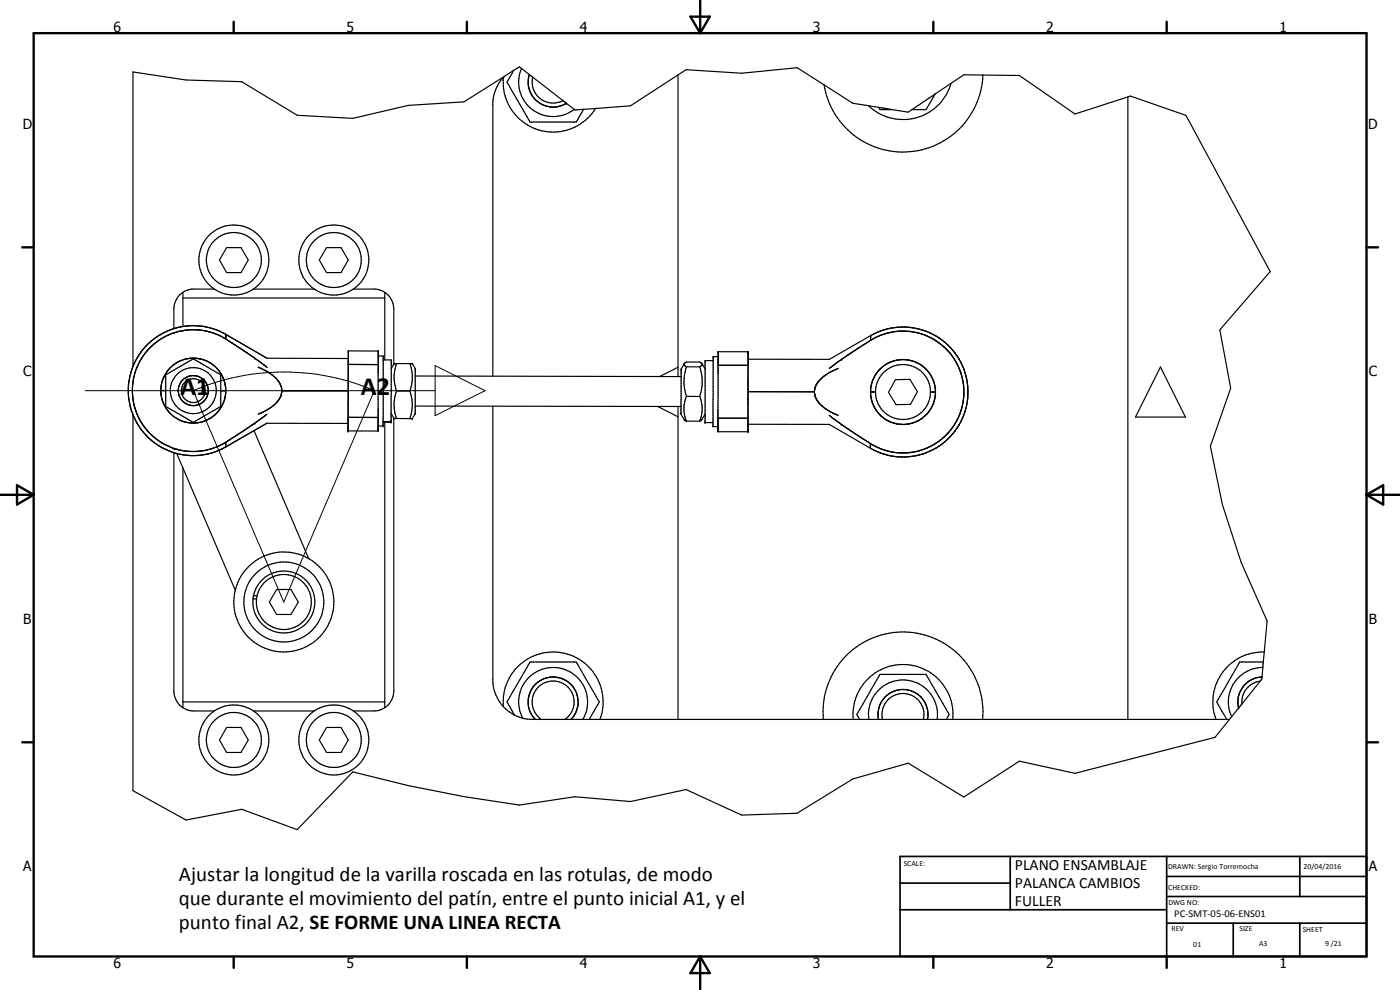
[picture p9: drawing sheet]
<svg xmlns="http://www.w3.org/2000/svg" width="420mm" height="297mm" viewBox="0 0 420 297" stroke-linecap="round" stroke-linejoin="round" font-family="sans-serif">
<defs><g id="words">
<g font-size="7.9">
<text x="54.1" y="118.6">A1</text>
<text x="108.3" y="118.6">A2</text>
</g>
<g font-size="6.3">
<text x="53.7" y="264.4">Ajustar la longitud de la varilla roscada en las rotulas, de modo</text>
<text x="53.7" y="271.6">que durante el movimiento del patín, entre el punto inicial A1, y el</text>
<text x="53.7" y="278.8">punto final A2, SE FORME UNA LINEA RECTA</text>
</g>
<g font-size="4.7">
<text x="304.6" y="261.1">PLANO ENSAMBLAJE</text>
<text x="304.6" y="266.5">PALANCA CAMBIOS</text>
<text x="304.6" y="271.9">FULLER</text>
</g>
<g font-size="4.2">
<text x="34" y="9.6">6</text>
<text x="104" y="9.6">5</text>
<text x="174" y="9.6">4</text>
<text x="244" y="9.6">3</text>
<text x="314" y="9.6">2</text>
<text x="384" y="9.6">1</text>
<text x="6.8" y="38.7">D</text>
<text x="410.6" y="38.7">D</text>
<text x="7" y="112.9">C</text>
<text x="410.8" y="112.9">C</text>
<text x="7" y="187.1">B</text>
<text x="410.8" y="187.1">B</text>
<text x="7" y="261.4">A</text>
<text x="410.8" y="261.4">A</text>
<text x="34" y="290.4">6</text>
<text x="104" y="290.4">5</text>
<text x="174" y="290.4">4</text>
<text x="244" y="290.4">3</text>
<text x="314" y="290.4">2</text>
<text x="384" y="290.4">1</text>
</g>
<text font-size="3.1" x="352.4" y="275.2">PC-SMT-05-06-ENS01</text>
<g font-size="2.4">
<text x="271.2" y="259.7">SCALE:</text>
<text x="350.6" y="260.8">DRAWN: Sergio Torremocha</text>
<text x="391.2" y="260.6">20/04/2016</text>
<text x="350.6" y="267">CHECKED:</text>
<text x="350.6" y="271.4">DWG NO:</text>
<text x="351.6" y="279.3">REV</text>
<text x="372" y="279.4">SIZE</text>
<text x="391" y="279.6">SHEET</text>
<text x="358.1" y="284.1">01</text>
<text x="377.9" y="283.8">A3</text>
<text x="397.7" y="283.8">9 /21</text>
</g>
</g></defs>
<g fill="none" stroke="#000" stroke-width=".35">
<path d="M151.1 23.2a15 15 0 0 0 10.1 15.7 15 15 0 0 0 17.6-6.3M151.4 22.9l-12.2 7.7-16.7 1-16.6 3.9-16.7-.9-16.7-10.1-16.7-.5-15.9-2.4v88.4M151.4 22.9a12 12 0 0 0-3.5 7.7v82.3M154.1 21.1l-2.7 1.8M154.1 21.1l-2 3.5 7 12h13.8l2.3-3.8M156.5 20.5l-.6-.4-1.8 1M156.5 20.5l2.3 1.9M156.5 20.5a10.3 10.3 0 0 0 3.2 12.3 10.3 10.3 0 0 0 12.6 0M158.8 22.4a7.5 7.5 0 0 0 2.6 8.1 7.5 7.5 0 0 0 8.6 .5M158.8 22.4l1.1 .8M159.9 23.2a6.3 6.3 0 0 0 2.2 6.4 6.3 6.3 0 0 0 6.8 .6M159.9 23.2l9 7"/>
<path d="M168.9 30.2l1.1 .8M170 31l2.3 1.8M172.3 32.8l.2 .2 2.7-.2M178.8 32.6l-3.6 .2M203.5 22.5v90.5M247.3 25.4l8.6 5.6 4.7 .7M247.3 25.4l-8.1-5.1-16.6 1.7-16.7-1.1-16.7 10.8-10.4 .9M260.6 31.7l3.1 .5M263.7 32.2l4.1 .7M263.7 32.2l.4 .7h3.7M267.8 32.9l4.8 .8 1.1-.8M280.6 28.2l-6.9 4.7"/>
<path d="M280.6 28.2l-2.7 4.7h-4.2M285.4 25l-4.8 3.2M285.4 25a15 15 0 0 1-24.8 6.7M295 22.5l-5.7-.1-3.9 2.6M295 22.5l10.9 .1 16.7 11.6 15.9-5.1M295 22.5a24 24 0 0 1-22.5 23.1 24 24 0 0 1-25.2-20.2M338.5 29.1l.8-.3 16.6 5.8 25.3 46.9-15.1 17.5 3.2 17.5-6 17.4 3.5 17.5 5.7 17.4 7.8 17.5-.9 9.3M338.5 29.1v186.8M68 74.3h4.3l2.2 3.7-2.2 3.8h-4.3l-2.1-3.8zM98 74.3h4.4l2.1 3.7-2.1 3.8h-4.4l-2.2-3.8zM54.9 87.7v10.3M54.9 89.4h60.6"/>
<path d="M56.7 99l-3 .4-2.4 .8M57.4 98.9l2.6 .1 2.8 .6M57.4 98.9a18.1 18.1 0 0 0-10.3 3.6M58.6 98.9l3.6 .5M62.4 99.4l2.8 1M64 99.9l3.8 1.8M64.3 86.7h-6.7a6 6 0 0 0-5.4 6v5.9M76.1 86.7h18.2M106.1 86.7h6.7a6.1 6.1 0 0 1 5.4 6v16.6M115.5 87.7v20.3M266.3 99.9l-.6 .2M268.7 99.5l-2.6 .5-2.1 .8"/>
<path d="M269.9 99.4l-2 .2M271.6 99.4l3.1 .3M272.3 99.4h-3.2M273 99.4l2.4 .5 3 1M275.4 99.9l1.1 .3M39.7 117.8l.2 1.8M39.7 117.8l.1 .6M39.7 116.5v1.3M39.8 118.4l.2 1.9M39.9 114.8l-.2 1.7M39.9 119.6v.1M39.9 119.6l.3 1.9 .8 2.4"/>
<path d="M40.1 113.5l-.4 3M40.4 112.2l-.3 1.2M41.3 109.9l-.7 1.7M41.8 108.8l-1.1 2.4-.8 3.4M42.1 108.2l-.7 1.3M43.3 106.3l-.9 1.4M45.8 103.7l-2.2 2.2M46.7 102.9a16.3 16.3 0 0 0-4.7 5.5M48.3 117.2h1.4M48.3 116.2a9.6 9.6 0 0 0 1.4 6M48.4 115.7l-.1 .5M48.8 113.9l-.5 2.3"/>
<path d="M49.7 112.4l7.2-4.1a1.31 1.31 0 0 1 2.2 0l7.1 4.1v9.6l-8.2 4.7-8.3-4.7zM50.2 111.4l-1.4 2.5M50.5 111l-.3 .4M50.7 100.5l-2.7 1.4-2 1.4M51.1 110.3l-.9 1.1M51.1 110.3l-.6 .7M51.5 110l-.4 .3M51.8 109.6l-.3 .4M51.8 109.6l-.7 .7M52.2 109.4l-.4 .2M52.6 109.1l-.8 .5M52.6 109.1l-.4 .2"/>
<path d="M57.1 107.5h1.9M57.1 107.5l-.5 .1M57.1 107.5a10.5 10.5 0 0 0-4.5 1.6M59 107.5l1.4 .3M60.4 107.7l1.4 .5M61.8 108.2l.8 .4M62.6 108.6l1.9 1.4M64.5 110l.7 .7M65.2 110.7a9.9 9.9 0 0 1 2.6 6.5M65.2 110.7l.4 .3M65.9 111.4l.7 1.2M66.2 100.8l.5 .3"/>
<path d="M66.2 117.2h1.6M66.8 101.2l1 .5M66.8 113.1l.4 .8M67.8 100.3a19.5 19.5 0 0 0-29.3 16.9 19.5 19.5 0 0 0 29.2 16.9M67.8 100.3v1.4M67.8 117.2a9.6 9.6 0 0 1-1.4 5M67.8 100.3l12.3 7.2 24.5 .1M67.8 101.7l3 1.9M70.8 103.6l3.7 2.5M70.8 103.6l1 .7M74.5 106.1l1.1 .8M75.6 106.9l3.1 2.2"/>
<path d="M77.5 110.2l2.3 1.1 1.9 1.2M78.7 109.1l1 .8M79.7 109.9l.4 .3M81.7 112.5l.5 .4M81.7 112.5l1.1 .9M82.2 113l.6 .4M82.8 113.4l.4 .5M83.2 113.9l.3 .4M83.5 114.3l1 1.9M84.5 116.2v.3M84.5 116.2a4.6 4.6 0 0 1-1 3.9M84.5 116.5v.3"/>
<path d="M84.6 117.3h19.9M104.5 109.3l9 .1M104.6 107.6v-2.3h8.9v4.1M104.6 107.6l-.1 21.7h9v-19.9M104.6 107.6l-.1 .6M113.5 106.8h1.5v18.2v2.8h-1.5M115 108h2.4v10.2v8.4h-2.4l2.4-.2M117.4 110.6l.9-1.5h5.5l.8 1.5v13.5l-.9 1.5h-.7M119 117.3a11.6 11.6 0 0 0 0 8.3M119 109.1a11.4 11.4 0 0 0 0 8.2M119 117.3h4M123 109.1a11.9 11.9 0 0 1 .6 6l-.6 2.2"/>
<path d="M123 117.3a11.8 11.8 0 0 1 0 8.3M124.6 112.8l79.8 .2M203.5 110.2l-5.6 2.8M205.3 109.1l-.9 1.6v13.5l1 1.8 .6 .4M206 118.9a9.8 9.8 0 0 0 0 7.5M206 110.1l-.6 2.3-.1 1.6a14 14 0 0 0 .7 4.9M206 118.9l4 .1M206 110.1h4M210 119a9.5 9.5 0 0 1 0 7.4M210 110.1l.7 3.4v2.1l-.7 3.4M210.7 109.2l-.7-.6h-4l-.7 .7 .7 .8M210.7 109.2l-.1 .5-.6 .4"/>
<path d="M210.7 109.1l.9 1.6M214 108.2h-2.4v18.3v.3h2.4M215.5 107.9v21.6h9v-19.9M215.5 109.6h9M215.5 107.9v-2.4h9v4.1M215.5 107h-1.5v21h1.5M215.5 107.4v.5M224.5 117.5l19.9 .1M245.5 114.7l-.3 .4a4.1 4.1 0 0 0-.4 4.2l.3 .7M245.9 114.2l-.4 .5M247.9 112.4l-2 1.8M249.2 111.6l-1.3 .8"/>
<path d="M251.5 110.5l-2.3 1.1M252.7 107.7l-3.8 2.8M254.2 106.7l-1.5 1M261.3 117.6h1.5M261.3 100.7a19.5 19.5 0 0 1 29.2 16.9 19.5 19.5 0 0 1-29.3 16.9M261.3 100.7l-12.4 7.1h-24.4M261.3 102.1l-8.6 5.6M261.3 100.7v1.4M261.7 114.8l-.1 .4M261.8 101.8l-.5 .3M262 113.9a9.5 9.5 0 0 0 .2 7.9M262 113.9l-.2 .4"/>
<path d="M262.2 113.5l-.2 .4M262.7 112.6l-.5 .9M262.9 112.2l-.7 1.3M263.5 111.4l-.6 .8M263.8 100.8l-2.5 1.3M263.8 111l-.3 .4M265.2 109.8a9.8 9.8 0 0 1 10-1 8.9 8.9 0 0 1 4.1 3.8M265.2 109.8l-1.1 .9M265.2 109.8l-1.7 1.6M265.5 100.2l-3.2 1.3M268.7 113.9l4.4-.1 2.2 3.7-2 3.8-4.4 .1-2.3-3.7zM276.6 100.2l1.2 .4"/>
<path d="M278.2 100.8l2.4 1.2 1.9 1.4M278.8 101.1l.5 .2M279.3 117.6h1.4M279.3 112.6l.9 1.7M279.5 101.4l.6 .3M280.2 114.3l.1 .5M280.2 114.3a9.7 9.7 0 0 1 .1 6.2M280.4 101.9l.5 .4M281.1 102.4l.5 .3M281.9 103l2.4 2M282.9 103.7l2.1 2.1M284.6 105.4l.4 .5"/>
<path d="M285 105.9l1.5 1.9 1 2M285 105.8l2.2 3.5M287.3 109.4l.8 1.7 .8 2.8M287.8 110.4l.4 1.1M288.3 111.7l.8 3.4 .2 1.9M288.9 114l.3 1.8M289.3 116.5a18.4 18.4 0 0 1-1.2 7.7M289.3 118.3l-.4 3M348.3 110.1l7.5 15h-15zM39.9 124.4v112.8l15.9 8.8 16.7-3.2 16.7 6.1 16.7-17.3 16.6 4.1 16.7 3.3 16.7 2.6 16.6-2.5 16.7 1.4 16.7-3.6 16.7 7.7 16.6-.6 16.7-10.3 16.7-4.7 16.7 10.1 16.6-10.7 16.7 3.6 42-10.8 4.4-5.3M40.1 120.8l1.1 3.7M41.1 124.3l1.8 3.2 1.5 1.9"/>
<path d="M41.5 125l.2 .6M42 126.1a17.2 17.2 0 0 0 5.4 6M44.8 129.8l.4 .5M45.7 130.7l2.8 2.1M47.6 132.2l1.4 .9M48.6 132.9l1.1 .6M49.2 121.3l.4 .9M49.5 133.4l3.6 1.4M49.6 122.2l1.2 1.5M49.7 122.2l1.4 1.9M50.6 133.9l.6 .3M51.1 124.1l.7 .6"/>
<path d="M51.3 134.2l.6 .3M51.8 124.7l2.9 1.7M52.2 135.8v71.5a6 6 0 0 0 6 6h6.1M52.4 134.6l2.5 .6M53 136.1l17.6 41M53.6 135l1.2 .2M54.7 126.4l1.8 .4M54.8 135.2l1.3 .2M54.9 135.2l.5 .1M56.1 135.4l1.3 .1M56.5 126.8l.6 .1M57.1 126.9h.4"/>
<path d="M59.1 135.4l-.6 .1M59.4 126.8l-.9 .1M62.6 125.8l-2.2 .9-1.4 .2h-1.9M63.4 125.3l-.8 .5M64.2 124.8l-.4 .2M65.2 123.7l-1.8 1.6M65.2 123.7l-.7 .8M65.7 133.8l-1.6 .7a18.6 18.6 0 0 1-8 .9M66.3 122.2l-1.1 1.5M66.6 121.8l-1.4 1.9M67.2 133l-1.1 .6M67.3 133a18.3 18.3 0 0 1-7.6 2.4"/>
<path d="M67.7 132.7v1.4M67.7 132.7l-.5 .3M68.4 132.3l-.7 .4M69 131.9l-.6 .4M69 131.9l-1.3 .8M74.1 128.6l-5.1 3.3M74.9 128.1l-.8 .5M76.2 129.2l16.5 38.4M80.1 124.3l-5.2 3.8M83.1 120.6l-.4 .5M83.5 120.1l-.4 .5M83.5 120.1a13.6 13.6 0 0 1-6 4.1"/>
<path d="M104.5 127h-24.4l-12.4 7.1M104.5 125.2l9 .1M115.5 126.6v85.7M117.4 126.6h-.8M117.4 124.1l.9 1.5h.7M118.2 125.5v81.8a6 6 0 0 1-6 6h-6.1M119 125.6h4M124.6 121.8l79.8 .2M147.9 121.9v82.8a12.1 12.1 0 0 0 6.5 9.8M197.4 122l6.1 3.1M203.5 122v93.9M206 126.4h4"/>
<path d="M211.6 124.2l-1 1.8-.6 .4M215.5 125.5h9M224.5 127.3h24.4l12.3 7.2M245.1 120l.7 .9M245.8 120.9a14.4 14.4 0 0 0 5.7 3.7M248.9 124.6l6.4 4.7M254.5 128.7l.8 .6M255.3 129.3l1.4 .9M256.7 130.2l1 .7M257.7 130.9l1.7 1M259.4 131.9l.6 .4M259.4 131.9l1.8 1.2"/>
<path d="M261.2 133.1v1.4M261.2 133.1l.5 .3M261.7 133.4l1.5 .8M261.7 133.4l2.6 1.3M262.2 121.8a9.6 9.6 0 0 0 9.7 5.5M262.2 121.8l.4 .8M262.7 122.6l.5 .8M263.3 134.2l2.2 .8M264.5 134.7l1.5 .5M265.6 135.1l1.2 .3M266.6 135.4l3.9 .5M267.4 135.6h.6"/>
<path d="M274.3 126.8l-1.4 .4M275.3 135.4l-3.6 .5M276.6 135a19.2 19.2 0 0 1-8.2 .8M276.8 125.5a9.5 9.5 0 0 1-6.8 1.8M276.8 125.5l-.4 .2M278.2 124.2l-1.4 1.3M278.2 124.2l-.3 .3M278.3 134.4l-2.4 .9M278.5 123.8l-.3 .4M279.8 121.8l-1.3 2M280 133.5l-3 1.4M280 121.4l-.2 .4"/>
<path d="M280.3 120.4l-.3 1M280.4 120l-.4 1.4M281.8 132.3l-1.5 1M282.8 131.6l-1.3 1-2.8 1.6M284.6 129.9l-2.6 2.3M284.6 129.9l-1.7 1.6M284.9 129.4l-.3 .5M286.4 127.5l-1.5 1.9M287.2 126l-2.3 3.5M287.7 125l-1 2M288 124.4l-.7 1.5M288.6 122.6l-.7 2.2"/>
<path d="M288.9 121.4l-.2 .6M54.9 140.4v71.9M75.9 179.7h1.1M76.1 178.7h1.1M76.1 178.7l-.2 1M76.1 178.7a9.3 9.3 0 0 1 14.7-5.6 9.3 9.3 0 0 1-1.5 15.7 9.3 9.3 0 0 1-13.4-8.3v-.8M83 176.9h4.3l2.2 3.7-2.2 3.8h-4.3l-2.2-3.8zM379.1 198.6h-7l-6.9 12 3 5.3M379.1 198.6l-.1 1.7M379.4 195.6l-.3 3M379.4 195.6a15 15 0 0 0-14.5 20.3M54.9 210.6h60.6"/>
<path d="M68 218.3h4.3l2.2 3.7-2.2 3.8h-4.3l-2.1-3.8zM76.1 213.3h18.2M98 218.3h4.4l2.1 3.7-2.1 3.8h-4.4l-2.2-3.8zM151.1 212a15 15 0 0 1 16.9-16.2 15 15 0 0 1 12 20.1M154.4 214.5l3 1.1 2.5 .3h209.1M154.4 214.5l-2.3-3.9 7-12h13.8l7 12-3.1 5.3M156.9 215.5a10.3 10.3 0 0 1 9.3-15.2 10.3 10.3 0 0 1 8.7 15.6M160.6 215.9a7.5 7.5 0 0 1 .1-10.6 7.5 7.5 0 0 1 10.6 0 7.5 7.5 0 0 1 .1 10.6M162.5 215.9a6.3 6.3 0 0 1-1.2-9.4 6.3 6.3 0 0 1 9.4 0 6.3 6.3 0 0 1-1.2 9.4M247.1 215.9a24 24 0 0 1 23.9-26.3 24 24 0 0 1 23.9 26.3M256.1 215.9a15 15 0 0 1 14.9-16.5 15 15 0 0 1 14.9 16.5M258 215.9l-.9-1.5 7-12h13.8l6.9 12-.8 1.5"/>
<path d="M260.8 215.9a10.4 10.4 0 0 1 10.2-11.9 10.4 10.4 0 0 1 10.3 11.9M263.6 215.9a7.5 7.5 0 0 1 7.4-9 7.5 7.5 0 0 1 7.3 9M264.9 215.9a6.3 6.3 0 0 1 6.1-7.8 6.3 6.3 0 0 1 6.1 7.8M369.6 215.1l-.6 .8M371.7 212.4l-2.1 2.7M372.7 211.2l-1 1.2M378.2 204.4l-5.5 6.8M378.2 204.4a6.3 6.3 0 0 0-5.5 6.8M378.7 203.1v.7l-.5 .6M378.7 203.1a7.6 7.6 0 0 0-7 9.3M379 200.3l-.3 2.8M379 200.3a10.3 10.3 0 0 0-9.4 14.8"/>
<circle cx="70.2" cy="78" r="8.3"/>
<circle cx="70.2" cy="78" r="10.5"/>
<circle cx="100.2" cy="78" r="8.3"/>
<circle cx="100.2" cy="78" r="10.5"/>
<circle cx="58" cy="117.2" r="3.6"/>
<circle cx="58" cy="117.2" r="4.5"/>
<circle cx="58" cy="117.2" r="6.9"/>
<circle cx="271" cy="117.6" r="8.2"/>
<circle cx="85.2" cy="180.6" r="8.2"/>
<circle cx="85.2" cy="180.6" r="12"/>
<circle cx="85.2" cy="180.6" r="15"/>
<circle cx="70.2" cy="222" r="8.3"/>
<circle cx="70.2" cy="222" r="10.5"/>
<circle cx="100.2" cy="222" r="8.3"/>
<circle cx="100.2" cy="222" r="10.5"/>
</g>
<g fill="#000">
<circle cx="158.8" cy="22.4" r=".18"/>
<circle cx="170" cy="31" r=".18"/>
<circle cx="52.2" cy="99.9" r=".18"/>
<circle cx="54.9" cy="99.2" r=".18"/>
<circle cx="76.5" cy="107.5" r=".18"/>
<circle cx="113.5" cy="105.3" r=".18"/>
<circle cx="118.3" cy="109.1" r=".18"/>
<circle cx="123.7" cy="109.1" r=".18"/>
<circle cx="215.5" cy="105.5" r=".18"/>
<circle cx="224.5" cy="105.5" r=".18"/>
<circle cx="252.5" cy="107.8" r=".18"/>
<circle cx="52.2" cy="134.5" r=".18"/>
<circle cx="52.4" cy="134.6" r=".18"/>
<circle cx="76.4" cy="127" r=".18"/>
<circle cx="104.5" cy="129.3" r=".18"/>
<circle cx="115" cy="127.8" r=".18"/>
<circle cx="117.4" cy="126.6" r=".18"/>
<circle cx="118.3" cy="125.6" r=".18"/>
<circle cx="123.7" cy="125.6" r=".18"/>
<circle cx="124.6" cy="124.1" r=".18"/>
<circle cx="211.6" cy="126.8" r=".18"/>
<circle cx="224.5" cy="129.5" r=".18"/>
<circle cx="252.5" cy="127.3" r=".18"/>
<circle cx="371.7" cy="212.4" r=".18"/>
<circle cx="378.7" cy="203.1" r=".18"/>
</g>
<g fill="none" stroke="#000" stroke-width=".71">
<path d="M10.1 9.9h400v277.1h-400zM70.1 6.5v3.4M140.1 6.5v3.4M207.2 5h5.8l-2.9 4.9zM210.1 0v9.9M280.1 6.5v3.4M350.1 6.5v3.4M6.7 74.2h3.4M410.1 74.2h3.5M.1 148.5h10M5.1 145.6l5 2.9-5 2.9zM410.1 148.5h10"/>
<path d="M410.1 148.5l5-2.9v5.8zM6.7 222.7h3.4M410.1 222.7h3.5M70.1 287v3.4M140.1 287v3.4M210.1 287v10M210.1 287l2.9 5h-5.8zM280.1 287v3.4M350.1 287v3.4"/>
</g>
<path d="M270.1 257h140v30h-140zM303.2 257v16M350.1 257v30M390.1 257v12M270.1 265h33.1M270.1 273h80M350.1 277h60M350.1 269h60M350.1 263h60M370.1 277v10M390.1 277v10" fill="none" stroke="#000" stroke-width=".51"/>
<path d="M25.6 117.2h105M58 117.2a68.6 68.6 0 0 1 54.3 0l-27.1 63.4zM130.6 109.7l15 7.5-15 7.5z" fill="none" stroke="#000" stroke-width=".3"/>
<use href="#words"/>
</svg>
